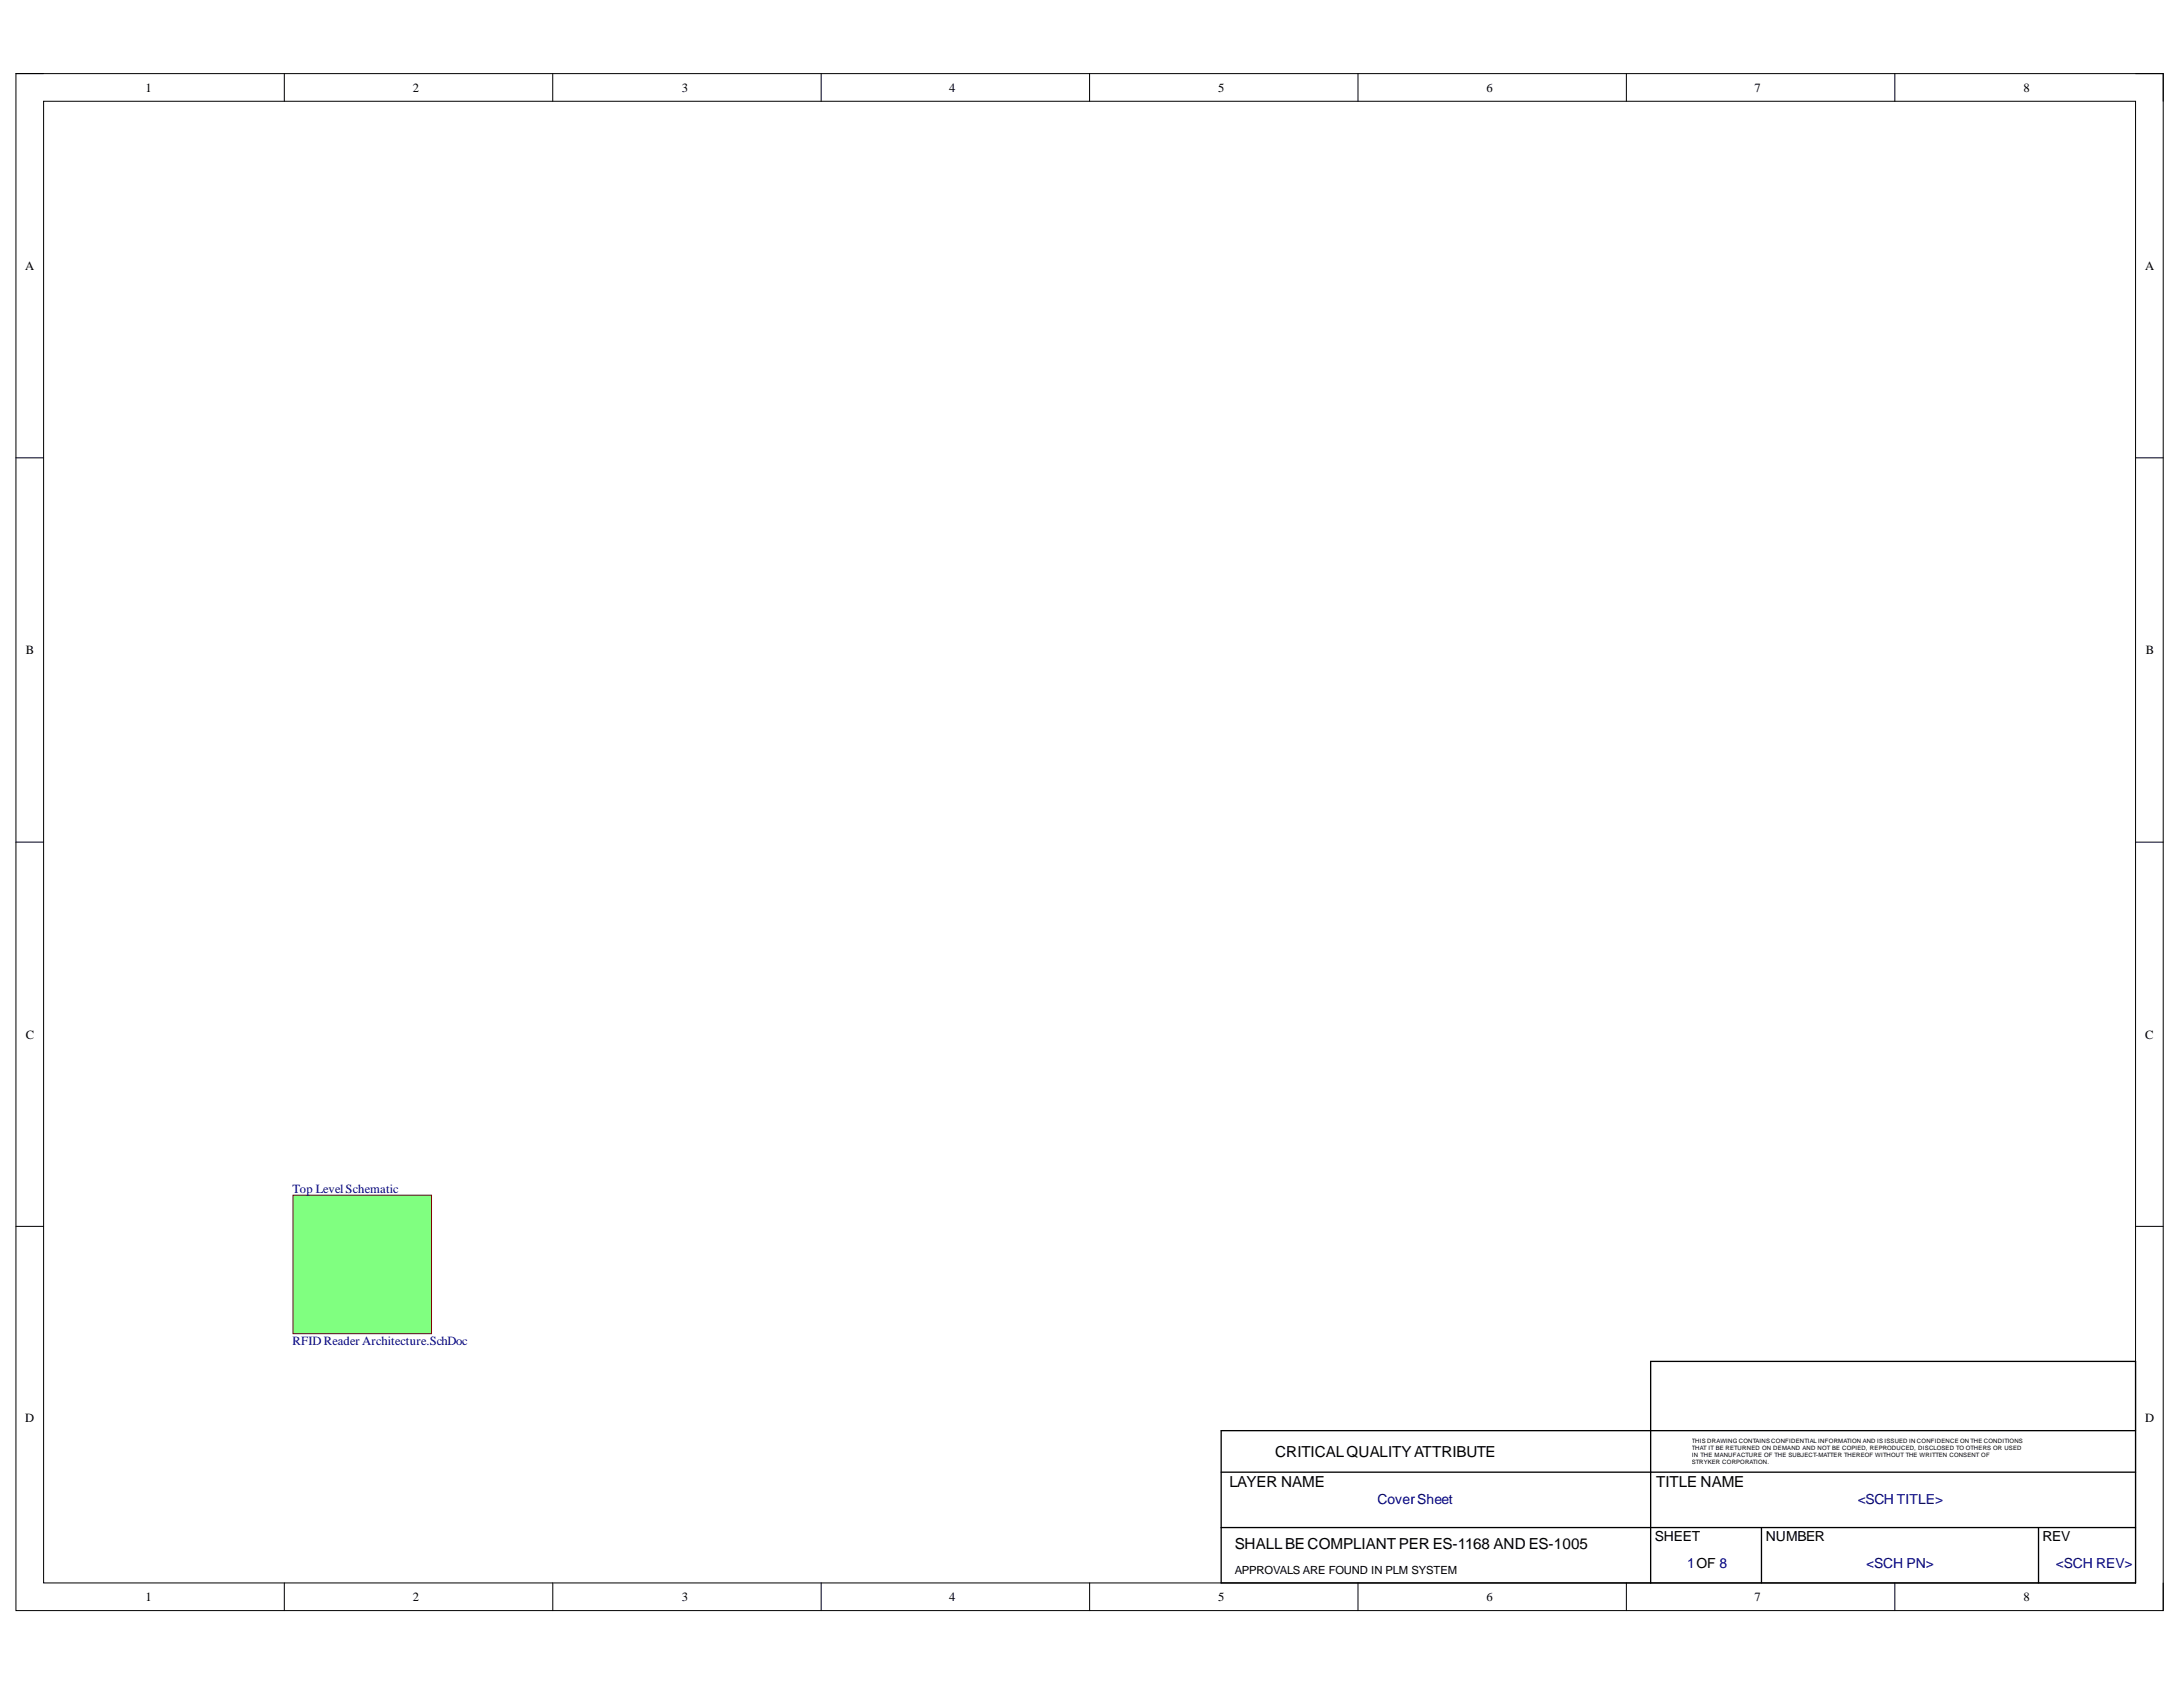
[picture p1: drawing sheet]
<svg xmlns="http://www.w3.org/2000/svg" width="279mm" height="216mm" viewBox="0 0 279 216" stroke-linecap="round" stroke-linejoin="round" font-family="sans-serif">
<defs><g id="words">
<g font-size="1.9">
<text x="157.4" y="190.3">LAYER NAME</text>
<text x="163.2" y="186.4">CRITICALQUALITYATTRIBUTE</text>
<text x="212" y="190.3">TITLE NAME</text>
<text x="158" y="198.3">SHALLBECOMPLIANT PER ES-1168 AND ES-1005</text>
</g>
<g font-size="1.8" fill="#000080">
<text x="176.3" y="192.5">CoverSheet</text>
<text x="237.8" y="192.5">&lt;SCH TITLE&gt;</text>
<text x="215.9" y="200.6">1OF 8</text>
<text x="238.9" y="200.6">&lt;SCH PN&gt;</text>
<text x="263.1" y="200.6">&lt;SCH REV&gt;</text>
</g>
<g font-size="1.8">
<text x="211.8" y="197.2">SHEET</text>
<text x="226" y="197.2">NUMBER</text>
<text x="261.4" y="197.2">REV</text>
</g>
<g font-size="1.6">
<text x="18.6" y="11.8">1</text>
<text x="52.8" y="11.8">2</text>
<text x="87.3" y="11.8">3</text>
<text x="121.5" y="11.8">4</text>
<text x="155.9" y="11.8">5</text>
<text x="190.2" y="11.8">6</text>
<text x="224.6" y="11.8">7</text>
<text x="259" y="11.8">8</text>
<text x="3.2" y="34.6">A</text>
<text x="274.5" y="34.6">A</text>
<text x="3.3" y="83.8">B</text>
<text x="274.6" y="83.8">B</text>
<text x="3.3" y="132.9">C</text>
<text x="274.5" y="132.9">C</text>
<text x="3.2" y="182">D</text>
<text x="274.5" y="182">D</text>
<text x="18.6" y="204.9">1</text>
<text x="52.8" y="204.9">2</text>
<text x="87.3" y="204.9">3</text>
<text x="121.5" y="204.9">4</text>
<text x="155.9" y="204.9">5</text>
<text x="190.2" y="204.9">6</text>
<text x="224.6" y="204.9">7</text>
<text x="259" y="204.9">8</text>
</g>
<g font-size="1.6" fill="#000080">
<text x="37.5" y="152.6">Top LevelSchematic</text>
<text x="37.5" y="172.1">RFID Reader Architecture.SchDoc</text>
</g>
<text font-size="1.4" x="158" y="201.4">APPROVALS ARE FOUND IN PLM SYSTEM</text>
<g font-size=".8">
<text x="216.5" y="184.7">THIS DRAWING CONTAINS CONFIDENTIAL INFORMATION AND IS ISSUED IN CONFIDENCE ON THE CONDITIONS</text>
<text x="216.5" y="185.6">THAT IT BE RETURNED ON DEMAND AND NOT BE COPIED, REPRODUCED, DISCLOSED TO OTHERS OR USED</text>
<text x="216.5" y="186.4">IN THE MANUFACTURE OF THE SUBJECT-MATTER THEREOF WITHOUT THE WRITTEN CONSENT OF</text>
<text x="216.5" y="187.4">STRYKER CORPORATION.</text>
</g>
</g></defs>
<path d="M2 9.4h274.9v196.7h-274.9z" fill="none" stroke="#000" stroke-width=".13"/>
<path d="M5.6 13h267.7v189.6h-267.7z" fill-rule="evenodd" fill="#fff"/>
<g fill="none" stroke="#000" stroke-width=".13">
<path d="M2 9.4h3.6M5.6 13h267.7v189.6h-267.7zM36.4 9.4v3.6M70.7 9.4v3.6M105.1 9.4v3.6M139.5 9.4v3.6M173.8 9.4v3.6M208.2 9.4v3.6M242.5 9.4v3.6M273.3 9.4h3.6v3.6M2 58.6h3.6M273.3 58.6h3.6"/>
<path d="M2 107.8h3.6M273.3 107.8h3.6M2 156.9h3.6M273.3 156.9h3.6M36.4 202.6v3.5M70.7 202.6v3.5M105.1 202.6v3.5M139.5 202.6v3.5M173.8 202.6v3.5M208.2 202.6v3.5M242.5 202.6v3.5M276.9 202.6v3.5"/>
</g>
<path d="M156.3 188.4h117M156.3 195.5h117M225.4 195.5v7.1M260.9 195.5v7.1M273.3 183.1h-117v19.5h117v-28.4h-62v28.4" fill="none" stroke="#000" stroke-width=".17"/>
<path d="M37.5 153h17.7v17.7h-17.7z" fill-rule="evenodd" fill="#80ff80"/>
<path d="M37.5 153h17.7v17.7h-17.7z" fill="none" stroke="#800000" stroke-width=".13"/>
<use href="#words"/>
</svg>
